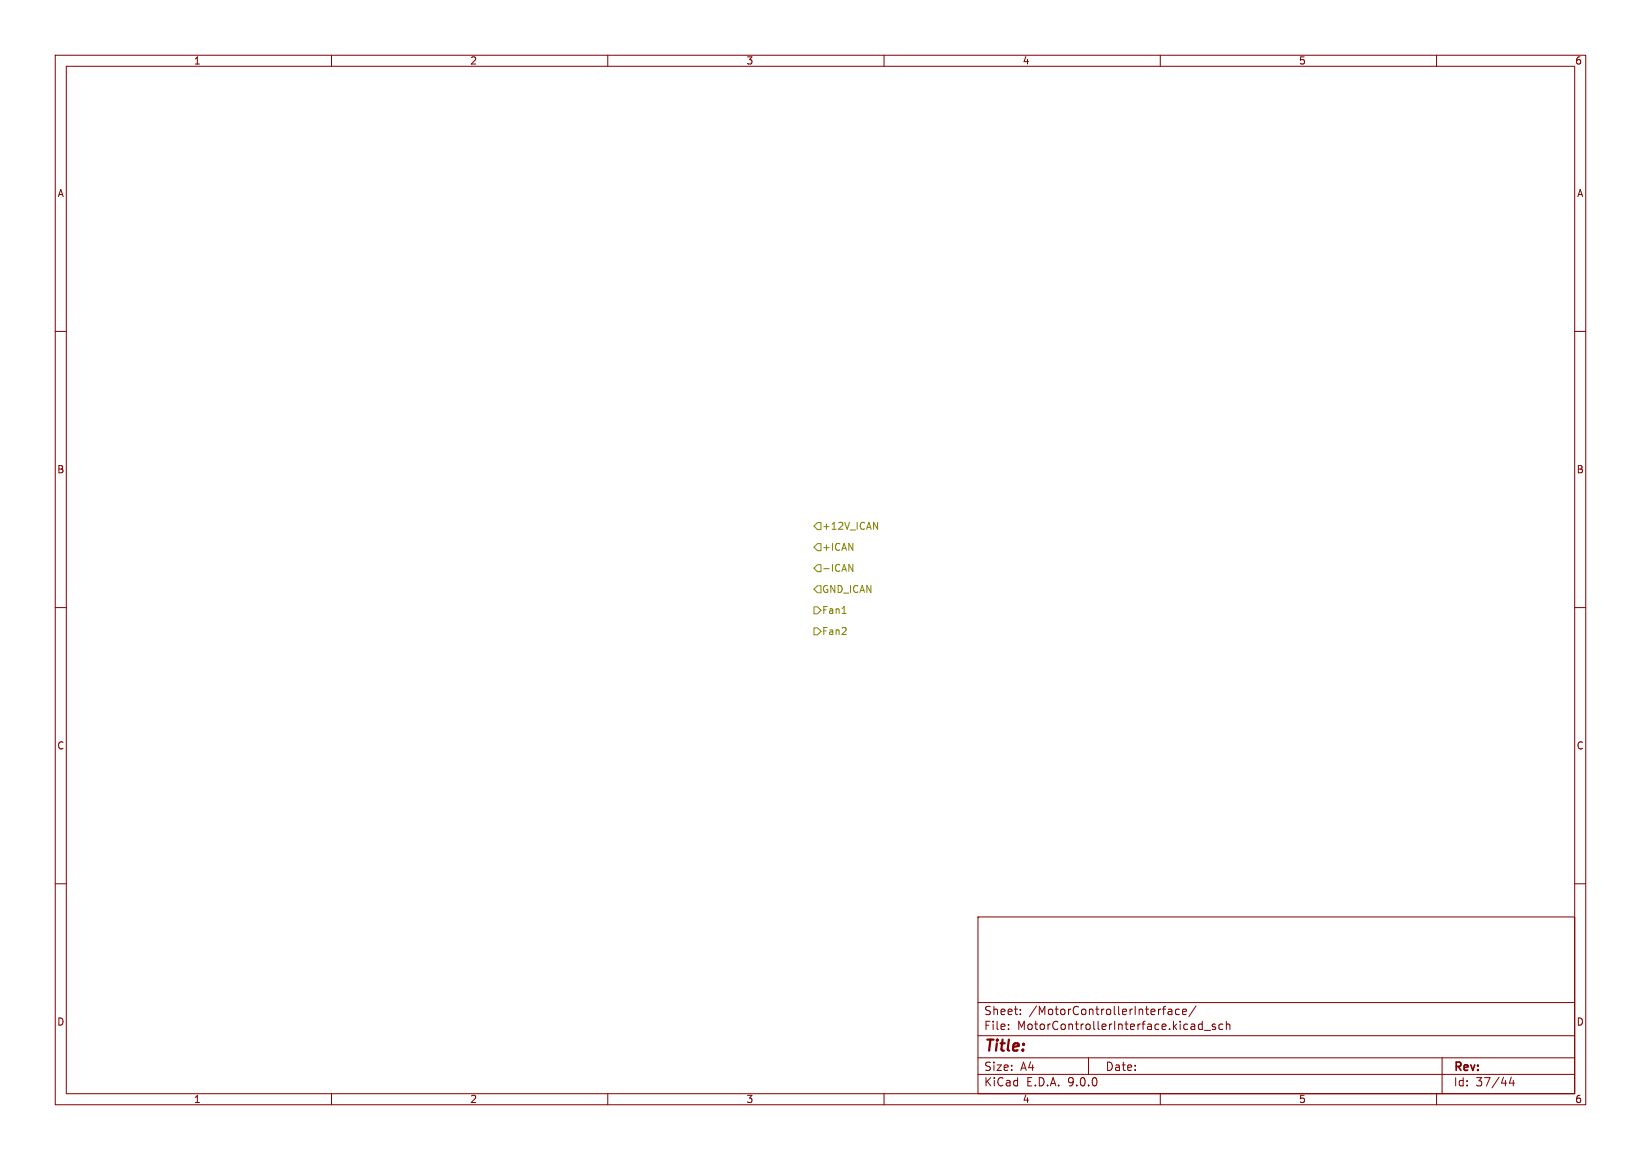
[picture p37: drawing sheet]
<svg xmlns="http://www.w3.org/2000/svg" width="297mm" height="210mm" viewBox="0 0 297 210" stroke-linecap="round" stroke-linejoin="round" font-family="sans-serif">
<defs><g id="words">
<text font-size="2.8" fill="#840000" x="178" y="190.9">Title:</text>
<g font-size="2.1" fill="#840000">
<text x="178" y="184">Sheet:</text>
<text x="186.2" y="184">/MotorControllerInterface/</text>
<text x="178" y="186.7">File:</text>
<text x="184.1" y="186.7">MotorControllerInterface.kicad_sch</text>
<text x="178" y="196.9">KiCad</text>
<text x="178" y="194.1">Size:</text>
<text x="184.7" y="194.1">A4</text>
<text x="185.7" y="196.9">E.D.A.</text>
<text x="193.3" y="196.9">9.0.0</text>
<text x="200" y="194.1">Date:</text>
<text x="263" y="194.3">Rev:</text>
<text x="263" y="196.9">Id:</text>
<text x="267.1" y="196.9">37/44</text>
</g>
<g font-size="1.8" fill="#840000">
<text x="35" y="11.9">1</text>
<text x="85" y="11.9">2</text>
<text x="135" y="11.9">3</text>
<text x="185" y="11.9">4</text>
<text x="235" y="11.9">5</text>
<text x="285" y="11.9">6</text>
<text x="10.3" y="35.9">A</text>
<text x="285.3" y="35.9">A</text>
<text x="10.3" y="85.9">B</text>
<text x="285.3" y="85.9">B</text>
<text x="10.3" y="135.9">C</text>
<text x="285.3" y="135.9">C</text>
<text x="10.3" y="185.9">D</text>
<text x="285.3" y="185.9">D</text>
<text x="35" y="199.9">1</text>
<text x="85" y="199.9">2</text>
<text x="135" y="199.9">3</text>
<text x="185" y="199.9">4</text>
<text x="235" y="199.9">5</text>
<text x="285" y="199.9">6</text>
</g>
<g font-size="1.8" fill="#848400">
<text x="148.7" y="96.1">+12V_ICAN</text>
<text x="148.7" y="99.9">+ICAN</text>
<text x="148.7" y="107.5">GND_ICAN</text>
<text x="148.7" y="103.7">-ICAN</text>
<text x="148.7" y="111.4">Fan1</text>
<text x="148.7" y="115.2">Fan2</text>
</g>
</g></defs>
<path d="M0 0h297v210h-297z" fill="#fff" stroke="#fff" stroke-width=".18"/>
<g fill="none" stroke="#840000" stroke-width=".18">
<path d="M10 10h277v190h-277zM12 12h273v186h-273zM60 10v2M110 10v2M160 10v2M210 10v2M260 10v2M10 60h2M285 60h2M10 110h2M285 110h2M10 160h2"/>
<path d="M177 166h108v32h-108zM285 160h2M60 198v2M110 198v2M160 198v2M177 194.5h108M177 191.5h108M177 187.5h108M177 181.5h108M182.5 186.3v.1M182.5 185.5v.1M184.7 183.6v.1"/>
<path d="M184.7 182.8v.1M197 191.5v3M210 198v2M210.4 182.7h.6M211 182.2l-.3 .1M211.5 182.8h.5l.1 .9M212.1 183.1h-.5a.29 .29 0 0 0-.2 .3 .29 .29 0 0 0 .2 .3l.5-.1M213.5 182.8l-.5-.1-.3 .3v.4l.2 .2h.6M214 183.2l.7-.1v-.3l-.5-.1-.2 .2 .1 .7h.6M216.5 182.1l-1.3 2M217 186.3h.6M217 185.5h.6"/>
<path d="M217.6 184.9v1.5M218 186.5h1.1M220 185.5l-.4-.1-.2 .2 .1 .2 .5 .2v.3h-.6M221.3 185.5l-.4-.1-.3 .3v.4l.1 .2h.6M222 185.5l.2-.1 .3 .1 .1 .9M222 184.9v1.5M260 198v2M261 191.5v6.5M273.5 195l-.3 1.1h.9M273.9 195.6v1"/>
</g>
<path d="M148 94.6h.6v1.3h-.6l-.7-.6zM148 98.4h.6v1.3h-.6l-.7-.6zM158.1 94.6l.7 1.2v-1.2M147.3 109.9h.7l.6 .6-.6 .6h-.7zM147.3 113.7h.7l.6 .6-.6 .6h-.7zM148 106h.6v1.3h-.6l-.7-.6zM148 102.2h.6v1.3h-.6l-.7-.6zM152.4 111.1h.7M153.6 102.2l.8 1.2v-1.2" fill="none" stroke="#848400" stroke-width=".18"/>
<use href="#words"/>
</svg>
